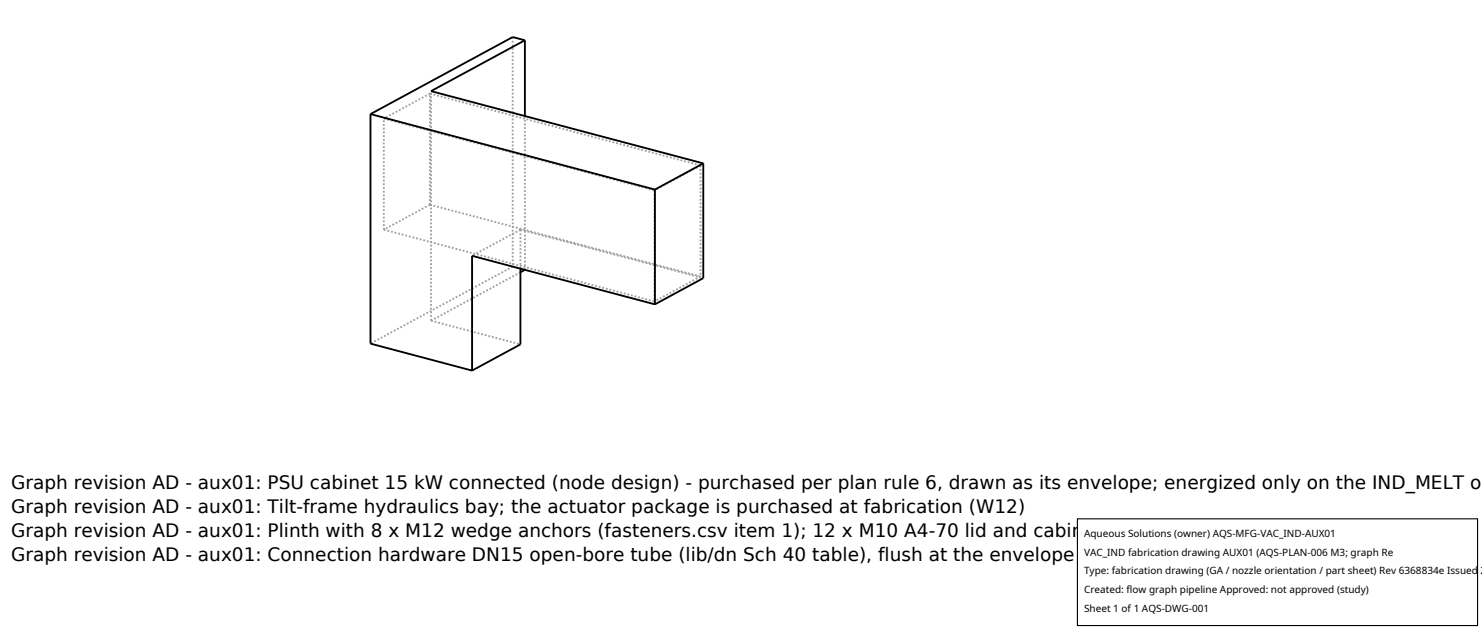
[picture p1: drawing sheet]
<svg xmlns="http://www.w3.org/2000/svg" width="212mm" height="90mm" viewBox="0 0 212 90" stroke-linecap="round" stroke-linejoin="round" font-family="sans-serif">
<defs><g id="words">
<g font-size="2.6">
<text x="1.6" y="69.8">Graph revision AD - aux01: PSU cabinet 15 kW connected (node design) - purchased per plan rule 6, drawn as its envelope; energized only on the IND_MELT o</text>
<text x="1.6" y="73.3">Graph revision AD - aux01: Tilt-frame hydraulics bay; the actuator package is purchased at fabrication (W12)</text>
<text x="1.6" y="76.7">Graph revision AD - aux01: Plinth with 8 x M12 wedge anchors (fasteners.csv item 1); 12 x M10 A4-70 lid and cabinet-rail studs (item 2)</text>
<text x="1.6" y="80.2">Graph revision AD - aux01: Connection hardware DN15 open-bore tube (lib/dn Sch 40 table), flush at the envelope faces</text>
</g>
<g font-size="1.4">
<text x="154.8" y="76.6">Aqueous Solutions (owner) AQS-MFG-VAC_IND-AUX01</text>
<text x="154.8" y="79.3">VAC_IND fabrication drawing AUX01 (AQS-PLAN-006 M3; graph Re</text>
<text x="154.8" y="82">Type: fabrication drawing (GA / nozzle orientation / part sheet) Rev 6368834e Issued 2</text>
<text x="154.8" y="84.7">Created: flow graph pipeline Approved: not approved (study)</text>
<text x="154.8" y="87.4">Sheet 1 of 1 AQS-DWG-001</text>
</g>
</g></defs>
<g fill="none" stroke="#a0a0a0" stroke-width=".26" stroke-dasharray=".3 .3" stroke-linecap="butt">
<path d="M54.8 16.9l38.7 10.3M61.4 13.4l38.7 10.2M61.4 13.4l-6.6 3.5M73.2 5.3v32.8M75 16.6v21.9M54.8 32.8v-15.9M54.8 32.8l38.7 10.2M61.4 29.2l38.7 10.3M61.4 29.2v-15.8M61.4 29.2l-6.6 3.6M73.2 38.1l-20.3 11M73.2 38.1l1.8 .4"/>
<path d="M74.3 32.8l-6.9 3.7M74.3 32.8l26.1 6.9M74.3 32.8v5.6M74.3 38.9l-12.7 6.9M93.5 27.2v15.8M100.1 23.6v15.9M100.1 39.5l-6.6 3.5M100.1 23.6l-6.6 3.6M61.6 45.8l12.7 3.4M61.6 45.8v-32.8"/>
</g>
<path d="M52.9 16.3l40.6 10.8M52.9 16.3v32.8l14.5 3.8M75 5.8l-1.8-.5-20.3 11M75 5.8l-13.4 7.2 38.8 10.3M75 5.8v10.8M74.3 38.4v10.8l-6.9 3.7M75 38.5l-.7 .4M93.5 27.1v16.4M100.4 23.3l-6.9 3.8M100.4 23.3v16.4l-6.9 3.8M93.5 43.5l-26.1-7v16.4" fill="none" stroke="#000" stroke-width=".26"/>
<path d="M153.9 74.1h57.1v15.2h-57.1z" fill="#fff" stroke="#000" stroke-width=".16"/>
<use href="#words"/>
</svg>
